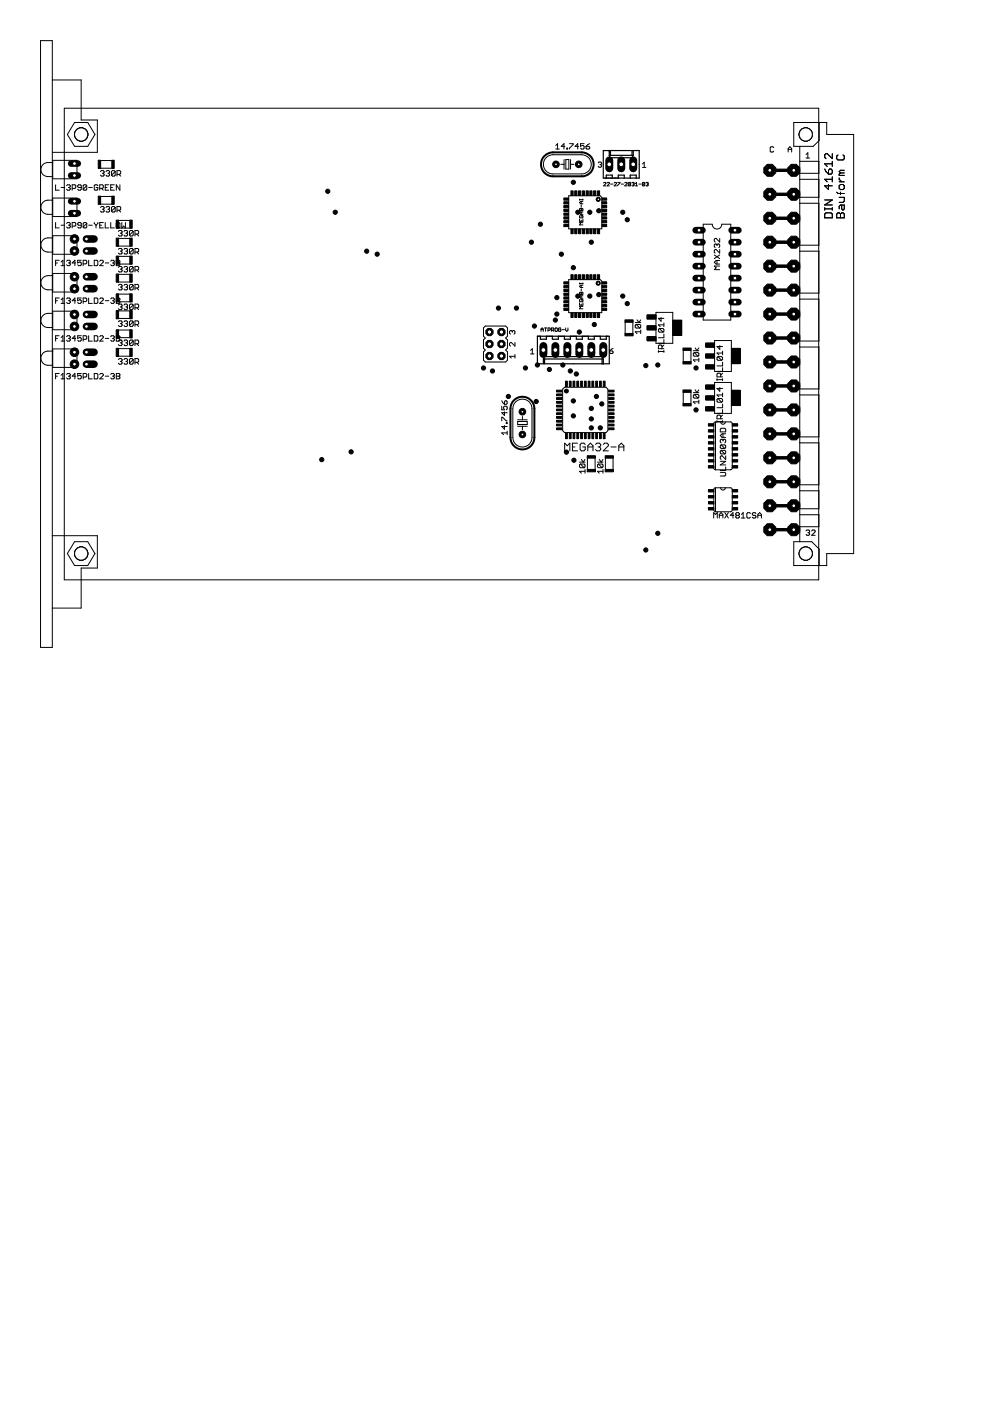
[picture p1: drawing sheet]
<svg xmlns="http://www.w3.org/2000/svg" width="210mm" height="297mm" viewBox="0 0 210 297" stroke-linecap="round" stroke-linejoin="round" font-family="sans-serif">
<g fill="none" stroke="#000" stroke-width=".21">
<path d="M8.6 8.6h2.5v128.7h-2.5zM11.1 17h6.1v8.4h3.4v6.9h-9.5M11.2 34.5a1.91 1.91 0 0 0-2.5 1.1 1.49 1.49 0 0 0 1.5 1.8h1M11.2 34h5.1v3.9h-5.1zM11.8 39.2v1.1h.8M13 39.8h.7M14.1 39.4l.2-.2h.4l.2 .2-.2 .4M14.5 39.8h.2M14.7 39.8l.2 .1-.2 .4h-.4l-.2-.2M15.3 39.9h.6l.2-.1v-.4l-.2-.2h-.6v1.1M15.8 26h2.8l1.5 2.5-1.5 2.5h-2.8l-1.5-2.5zM17.2 39.8h-.5l-.2-.2 .2-.4h.3l.2 .2v.7l-.2 .2h-.3l-.2-.2"/>
<path d="M18.4 39.4v.7l-.2 .2h-.4l-.2-.2M18.4 39.4l-.2-.2h-.4l-.2 .2v.7M18.4 39.4l-.8 .7M18.8 39.8h.8M20.7 39.4l-.1-.2h-.4l-.2 .2v.7l.2 .2h.4l.1-.2v-.3h-.3M21.1 39.9h.6l.2-.1v-.4l-.2-.2h-.6v1.1M21.3 36.4l.2-.2h.4l.2 .2-.2 .3M21.3 35.7h2.4M21.3 34h2.4M21.5 39.9l.4 .4M21.7 36.7h.2M21.9 36.7l.2 .3-.2 .3h-.4l-.2-.2"/>
<path d="M22.3 39.8h.4M22.5 36.4l.2-.2h.4l.1 .2-.1 .3M22.9 36.7h.2M23.1 36.7l.1 .3-.1 .3h-.4l-.2-.2M23.1 39.2h-.8v1.1h.8M23.5 39.8h.4M24.2 39.2h-.7v1.1h.7M24.4 36.4l-.2-.2h-.4l-.2 .2v.7M24.4 36.4v.7l-.2 .2h-.4l-.2-.2M24.4 36.4l-.8 .7M24.8 37h.6l.2-.3v-.3l-.2-.2h-.6v1.1M25.2 37l.4 .3"/>
<path d="M25.4 39.2v1.1l-.7-1.1v1.1M115.8 33.4l.7-.4 .7-.2h6.1a2.03 2.03 0 0 1 2.1 2 2.03 2.03 0 0 1-2.1 2.1h-6.1a2.02 2.02 0 0 1-1.8-1.3 2.02 2.02 0 0 1 .4-2.2zM117.8 30.8l.4-.3v1.1M117.8 31.6h.8M118.9 34.8h.7M119.6 33.8v2.1M119.8 31h-.8l.6-.5v1.1M120 33.8h.6v2.1h-.6zM120.2 31.4h.2v.2h-.2zM120.8 30.5h.7l-.7 1.1M121 33.8v2.1M121 34.8h.7"/>
<path d="M122.7 31h-.8l.6-.5v1.1M123.8 30.5h-.7v.5l.4-.2 .3 .2v.4l-.1 .2h-.4l-.2-.2M124.2 31h.6l.2 .4-.2 .2h-.4l-.2-.2zM125 30.5l-.8 .5M126.8 34.5l.2-.1h.4l.2 .1-.2 .4M127.2 34.9h.2M127.4 34.9l.2 .2-.2 .4h-.4l-.2-.2M127.9 37.8h3.2M128 38.8l.1-.1 .4 .1-.5 .6h.5M128.7 38.8l.1-.1 .4 .1-.5 .6h.5M129.4 31.9h-.2v.4M129.5 39h.5"/>
<path d="M130.2 38.8l.1-.1 .4 .1-.5 .6h.5M131 38.7h.4l-.4 .7M131.7 39h.5M132.5 38.8l.1-.1 .3 .1-.4 .6h.4M133.7 38.8l-.1-.1-.4 .1v.5M133.7 38.8l-.1 .6-.4-.1M133.7 38.8l-.5 .5M134 38.8l.3-.1 .2 .1-.2 .2M134.2 39h.1M134.3 39l.2 .2-.2 .2-.3-.1M134.7 39.4h.5M134.7 38.9l.3-.2v.7"/>
<path d="M135.4 39h.5M136.2 34.8l.4-.4v1.1M136.2 35.5h.7M136.7 38.8l-.4-.1-.1 .6M136.7 38.8v.5l-.1 .1-.4-.1M136.7 38.8l-.5 .5M136.9 38.8l.4-.1 .1 .1-.1 .2M137.2 39h.1M137.3 39l.1 .2-.1 .2-.4-.1M164 31.3l-.1-.2h-.4l-.2 .2v.7l.2 .2h.4l.1-.2M167.1 32.2v-.7l.4-.4 .4 .4v.7M167.1 31.7h.8"/>
<path d="M169.6 31v83.9M169.6 34.2h4v2.5h-4M169.6 38h4v3.8h-4M170.9 32.8l.4-.4v1.1M170.9 33.5h.8M173.7 26v3.8l-1.3 1.2h-4.1v-5h7v2.5h5.7v88.9h-5.7v2.5M174.9 35.8l.2 .6 .6 .5M175.7 39.1v1.1l-.8-.8h1.6M175.9 35.8h.3l.3 .3v.5l-.3 .3h-.5v-.8zM176.5 38h-1.6l.5 .5M176.5 32.6v1l-1.1-1h-.3l-.2 .2v.6l.2 .2M176.5 34.2v1.1"/>
<path d="M176.5 37.5v1M176.5 34.7h-1.6l.5 .6M177.7 32.9l-.3 .2v.6l.3 .2h1l.3-.2v-.6l-.3-.2M177.9 37.7v.3l.6 .5M177.9 38.5h1.1M178.2 39.1h.5l.3 .3v.5l-.3 .3h-.5l-.3-.3v-.5zM178.2 36.7l-.3 .2v.3h1.1M178.2 36.7h.8M179 36.1h-.8l-.3 .3 .3 .3M11.2 42.4a1.91 1.91 0 0 0-2.5 1.2 1.52 1.52 0 0 0 1.5 1.8h1M11.2 50.4a1.91 1.91 0 0 0-2.5 1.2 1.52 1.52 0 0 0 1.5 1.8h1M11.2 58.4a1.91 1.91 0 0 0-2.5 1.2 1.52 1.52 0 0 0 1.5 1.8h1"/>
<path d="M11.2 42h5.1v3.9h-5.1zM11.2 50h5.1v3.9h-5.1zM11.2 58h5.1v3.9h-5.1zM11.8 47.2v1.1h.8M11.8 55.8h.4M12.6 55.2h-.8v1.1M13 47.8h.7M13 55.6l.3-.4v1.1M13 56.3h.7M14.1 47.4l.2-.2h.4l.2 .2-.2 .4M14.1 55.4l.2-.2h.4l.2 .2-.2 .4M14.5 47.8h.2"/>
<path d="M14.5 55.8h.2M14.7 47.8l.2 .1-.2 .4h-.4l-.2-.2M14.7 55.8l.2 .1-.2 .4h-.4l-.2-.2M15.3 47.9h.6l.2-.1v-.4l-.2-.2h-.6v1.1M16.1 55.8h-.8l.6-.6v1.1M17.2 47.8h-.5l-.2-.2 .2-.4h.3l.2 .2v.7l-.2 .2h-.3l-.2-.2M17.2 55.2h-.7v.6l.3-.2 .4 .2v.3l-.2 .2h-.3l-.2-.2M17.6 55.9h.6l.2-.1v-.4l-.2-.2h-.6v1.1M18.4 47.4v.7l-.2 .2h-.4l-.2-.2M18.4 47.4l-.2-.2h-.4l-.2 .2v.7M18.4 47.4l-.8 .7M18.8 47.8h.8"/>
<path d="M18.8 55.2v1.1h.8M20 47.2l.4 .6M20 55.2h.6l.1 .2v.7l-.1 .2h-.6zM20.4 47.8v.5M20.7 47.2l-.3 .6M21.1 55.4l.2-.2h.4l.2 .2v.2l-.8 .7h.8M21.1 47.8h.4M21.3 44l.2-.2h.4l.2 .2-.2 .4M21.3 43.3h2.4M21.3 41.7h2.4M21.7 44.4h.2M21.9 44.4l.2 .2-.2 .4h-.4l-.2-.2"/>
<path d="M21.9 47.2h-.8v1.1h.8M22.3 47.2v1.1h.8M22.3 55.8h.8M22.5 44l.2-.2h.4l.1 .2-.1 .4M22.9 44.4h.2M23.1 44.4l.1 .2-.1 .4h-.4l-.2-.2M23.5 47.2v1.1h.7M23.5 55.4l.2-.2h.3l.2 .2-.2 .4M23.9 55.8h.1M24 55.8l.2 .1-.2 .4h-.3l-.2-.2M24.4 44v.8l-.2 .2h-.4l-.2-.2M24.4 44l-.2-.2h-.4l-.2 .2v.8"/>
<path d="M24.4 44l-.8 .8M24.7 55.2h.5l.2 .2-.2 .4 .2 .3-.2 .2h-.5zM24.7 55.8h.5M24.8 44.6h.6l.2-.2v-.4l-.2-.2h-.6v1.2M25.1 49.1l.2-.2h.4l.2 .2-.2 .3M25.1 52.9l.2-.2h.4l.2 .2-.2 .4M25.1 56.7l.2-.2h.4l.2 .2-.2 .4M25.1 46.7h2.4M25.1 52.2h2.4M25.1 50.5h2.4M25.1 59.8h2.4M25.1 58.2h2.4"/>
<path d="M25.1 56h2.4M25.1 54.4h2.4M25.2 44.6l.4 .4M25.2 48.3l.2-.2v-.7l-.2-.2h-.4l-.1 .2v.7l.1 .2 2.7 .1M25.5 53.3h.2M25.5 49.4h.2M25.5 57.1h.2M25.7 49.4l.2 .2-.2 .4h-.4l-.2-.2M25.7 53.3l.2 .1-.2 .4h-.4l-.2-.1M25.7 57.1l.2 .2-.2 .4h-.4l-.2-.2M25.8 47.2v1.1l.4-.4 .4 .4v-1.1M26.3 49.1l.2-.2h.4l.2 .2-.2 .3"/>
<path d="M26.3 52.9l.2-.2h.4l.2 .2-.2 .4M26.3 56.7l.2-.2h.4l.2 .2-.2 .4M26.7 53.3h.2M26.7 49.4h.2M26.7 57.1h.2M26.9 53.3l.2 .1-.2 .4h-.4l-.2-.1M26.9 49.4l.2 .2-.2 .4h-.4l-.2-.2M26.9 57.1l.2 .2-.2 .4h-.4l-.2-.2M28.2 49.1l-.2-.2h-.4l-.1 .2v.7M28.2 49.1v.7l-.2 .2h-.4l-.1-.2M28.2 52.9l-.2-.2h-.4l-.1 .2v.8M28.2 56.7l-.2-.2h-.4l-.1 .2v.8"/>
<path d="M28.2 52.9v.8l-.2 .1h-.4l-.1-.1M28.2 56.7v.8l-.2 .2h-.4l-.1-.2M28.2 49.1l-.7 .7M28.2 52.9l-.7 .8M28.2 56.7l-.7 .8M28.6 53.4h.6l.2-.1v-.4l-.2-.2h-.6v1.1M28.6 49.6h.6l.2-.2v-.3l-.2-.2h-.6v1.1M28.6 57.3h.6l.2-.2v-.4l-.2-.2h-.6v1.2M29 49.6l.4 .4M29 53.4l.4 .4M29 57.3l.4 .4M120.6 41.5h6.7l.3 .4v6.6h-7z"/>
<path d="M120.6 59.3h6.7l.3 .3v6.7h-7zM122.9 42.2v.2M122.9 46.4v.5h.7v-.5M122.9 60v.2M122.9 42.3h.7M123 45.7v.5l.6-.1-.1-.4h-.3v.2M123.2 44.3l-.1-.1-.2 .1 .1 .4 .2-.1M123.2 44.3l.2-.1 .2 .1-.1 .4-.3-.1M123.2 42.7v.5M123.2 43.5v.4M123.2 44.3v.3M123.2 45v.4"/>
<path d="M123.2 46.7v.2M123.6 45h-.5l-.2 .2 .2 .2h.5M123.6 47.2h-.7l.2 .2-.2 .3h.7M123.6 42.2v.2M123.6 60v.2M123.6 42.7h-.5l-.2 .2 .2 .3h.5M149.1 47.5h1.9a1.02 1.02 0 0 0 1 1.1 1.02 1.02 0 0 0 1-1.1h1.9v20.4h-5.8zM151.4 54.1l1.2 .7M152 51.9v.2M152 55.2v.8M152 51.9l.2-.2 .4 .2v.4l-.2 .2M152 51.9l-.2-.2-.4 .2v.4l.2 .2"/>
<path d="M152.6 50.5v.8l-.8-.8-.4 .2v.4l.2 .2M152.6 55.2h-.8l-.4 .4 .4 .4h.8M152.6 56.4h-1.2l.4 .4-.4 .4h1.2M152.6 54.1l-1.2 .7M152.6 52.9v.8l-.8-.8-.4 .2v.4l.2 .2M169.6 43.1h4v8.9h-4M169.6 53.3h4v8.8h-4M174.9 45.4l.2-.3h1.1l.3 .3v.8h-1.6zM174.9 44v.6M174.9 44.3h1.6M174.9 42.4h1.6l-1.6 1.1h1.6M176.5 44v.6"/>
<path d="M177.4 45.4l.3-.3h.2l.3 .3 .3-.3h.2l.3 .3v.8h-1.6zM177.4 40.7l.3 .3h1.3M177.9 41.8h1.1v.9l-.3 .2h-.8M178.2 40.7v.6M178.2 45.4v.8M178.5 43.5v.8l.2 .3 .3-.3v-.8h-.8l-.3 .3v.5M11.2 66.4a1.91 1.91 0 0 0-2.5 1.2 1.52 1.52 0 0 0 1.5 1.8h1M11.2 74.4a1.91 1.91 0 0 0-2.5 1.2 1.52 1.52 0 0 0 1.5 1.8h1M11.2 66h5.1v3.9h-5.1zM11.2 74h5.1v3.9h-5.1zM11.8 63.8h.4M11.8 71.8h.4"/>
<path d="M11.8 79.8h.4M12.6 63.2h-.8v1.1M12.6 71.2h-.8v1.1M12.6 79.2h-.8v1.1M13 63.6l.3-.4v1.1M13 71.6l.3-.4v1.1M13 79.6l.3-.4v1.1M13 64.3h.7M13 72.3h.7M14.1 63.4l.2-.2h.4l.2 .2-.2 .4M14.1 71.4l.2-.2h.4l.2 .2-.2 .4M14.1 79.4l.2-.2h.4l.2 .2-.2 .4"/>
<path d="M14.5 63.8h.2M14.5 71.8h.2M14.5 79.8h.2M14.7 63.8l.2 .1-.2 .4h-.4l-.2-.2M14.7 71.8l.2 .1-.2 .4h-.4l-.2-.2M14.7 79.8l.2 .1-.2 .4h-.4l-.2-.2M16.1 63.8h-.8l.6-.6v1.1M16.1 71.8h-.8l.6-.6v1.1M16.1 79.8h-.8l.6-.6v1.1M17.2 63.2h-.7v.6l.3-.2 .4 .2v.3l-.2 .2h-.3l-.2-.2M17.2 71.2h-.7v.6l.3-.2 .4 .2v.3l-.2 .2h-.3l-.2-.2M17.2 79.2h-.7v.6l.3-.2 .4 .2v.3l-.2 .2h-.3l-.2-.2"/>
<path d="M17.6 63.9h.6l.2-.1v-.4l-.2-.2h-.6v1.1M17.6 71.9h.6l.2-.1v-.4l-.2-.2h-.6v1.1M17.6 79.9h.6l.2-.1v-.4l-.2-.2h-.6v1.1M18.8 63.2v1.1h.8M18.8 71.2v1.1h.8M18.8 79.2v1.1h.8M20 63.2h.6l.1 .2v.7l-.1 .2h-.6zM20 71.2h.6l.1 .2v.7l-.1 .2h-.6zM20 79.2h.6l.1 .2v.7l-.1 .2h-.6zM21.1 63.4l.2-.2h.4l.2 .2v.2l-.8 .7h.8M21.1 71.4l.2-.2h.4l.2 .2v.2l-.8 .7h.8M21.1 79.4l.2-.2h.4l.2 .2v.2l-.8 .7h.8"/>
<path d="M22.3 63.8h.8M22.3 71.8h.8M22.3 79.8h.8M23.5 63.4l.2-.2h.3l.2 .2-.2 .4M23.5 71.4l.2-.2h.3l.2 .2-.2 .4M23.5 79.4l.2-.2h.3l.2 .2-.2 .4M23.9 63.8h.1M23.9 71.8h.1M23.9 79.8h.1M24 63.8l.2 .1-.2 .4h-.3l-.2-.2M24 71.8l.2 .1-.2 .4h-.3l-.2-.2M24 79.8l.2 .1-.2 .4h-.3l-.2-.2"/>
<path d="M24.7 63.2h.5l.2 .2-.2 .4 .2 .3-.2 .2h-.5zM24.7 71.2h.5l.2 .2-.2 .4 .2 .3-.2 .2h-.5zM24.7 79.2h.5l.2 .2-.2 .4 .2 .3-.2 .2h-.5zM24.7 63.8h.5M24.7 71.8h.5M24.7 79.8h.5M25.1 60.5l.2-.2h.4l.2 .2-.2 .4M25.1 64.7l.2-.2h.4l.2 .2-.2 .4M25.1 68.2l.2-.2h.4l.2 .2-.2 .4M25.1 72.3l.2-.2h.4l.2 .2-.2 .4M25.1 76.2l.2-.2h.4l.2 .2-.2 .4M25.1 75.5h2.4"/>
<path d="M25.1 67.5h2.4M25.1 65.9h2.4M25.1 64h2.4M25.1 62.4h2.4M25.1 73.9h2.4M25.1 71.6h2.4M25.1 70h2.4M25.5 60.9h.2M25.5 68.6h.2M25.5 65.1h.2M25.5 76.6h.2M25.5 72.7h.2"/>
<path d="M25.7 60.9l.2 .2-.2 .4h-.4l-.2-.2M25.7 65.1l.2 .2-.2 .4h-.4l-.2-.3M25.7 68.6l.2 .2-.2 .4h-.4l-.2-.2M25.7 72.7l.2 .2-.2 .4h-.4l-.2-.2M25.7 76.6l.2 .2-.2 .4h-.4l-.2-.2M26.3 60.5l.2-.2h.4l.2 .2-.2 .4M26.3 64.7l.2-.2h.4l.2 .2-.2 .4M26.3 68.2l.2-.2h.4l.2 .2-.2 .4M26.3 72.3l.2-.2h.4l.2 .2-.2 .4M26.3 76.2l.2-.2h.4l.2 .2-.2 .4M26.7 60.9h.2M26.7 68.6h.2"/>
<path d="M26.7 65.1h.2M26.7 76.6h.2M26.7 72.7h.2M26.9 60.9l.2 .2-.2 .4h-.4l-.2-.2M26.9 65.1l.2 .2-.2 .4h-.4l-.2-.3M26.9 68.6l.2 .2-.2 .4h-.4l-.2-.2M26.9 72.7l.2 .2-.2 .4h-.4l-.2-.2M26.9 76.6l.2 .2-.2 .4h-.4l-.2-.2M28.2 60.5l-.2-.2h-.4l-.1 .2v.8M28.2 64.7l-.2-.2h-.4l-.1 .2v.7M28.2 68.2l-.2-.2h-.4l-.1 .2v.8M28.2 72.3l-.2-.2h-.4l-.1 .2v.8"/>
<path d="M28.2 76.2l-.2-.2h-.4l-.1 .2v.8M28.2 60.5v.8l-.2 .2h-.4l-.1-.2M28.2 64.7v.7l-.2 .3h-.4l-.1-.3M28.2 68.2v.8l-.2 .2h-.4l-.1-.2M28.2 72.3v.8l-.2 .2h-.4l-.1-.2M28.2 76.2v.8l-.2 .2h-.4l-.1-.2M28.2 60.5l-.7 .8M28.2 68.2l-.7 .8M28.2 64.7l-.7 .7M28.2 76.2l-.7 .8M28.2 72.3l-.7 .8M28.6 61.1h.6l.2-.2v-.4l-.2-.2h-.6v1.2"/>
<path d="M28.6 65.3h.6l.2-.2v-.4l-.2-.2h-.6v1.2M28.6 68.8h.6l.2-.2v-.4l-.2-.2h-.6v1.2M28.6 72.9h.6l.2-.2v-.4l-.2-.2h-.6v1.2M28.6 76.8h.6l.2-.2v-.4l-.2-.2h-.6v1.2M29 61.1l.4 .4M29 68.8l.4 .4M29 65.3l.4 .4M29 76.8l.4 .4M29 72.9l.4 .4M102.5 69.5l.4-.4h4.3l.4 .4v1.8l-.4 .4 .4 .4v1.7l-.4 .4 .4 .4v1.8l-.4 .4h-4.3l-.4-.4v-1.8l.4-.4-.4-.4v-1.7l.4-.4-.4-.4zM108.6 70.3l.2-.2 .4 .2v.4l-.2 .1M108.6 70.3l-.2-.2-.4 .2v.4l.2 .1"/>
<path d="M108.6 70.3v.2M109.2 75.5h-1.2l.4 .4M109.2 72.6v.8l-.8-.8h-.2l-.2 .2v.4l.2 .2M109.2 75.2v.7M112.5 74.3l.4-.4v1.1M112.5 75h.7M114.7 69.9h.5M114.7 70.3v-.5l.2-.3 .3 .3v.5M115.4 69.5h.5M115.7 69.5v.8M116.2 70h.4l.1-.4-.5-.1v.8M116.9 70h.4l.1-.4-.5-.1v.8"/>
<path d="M117.2 70l.2 .3M117.7 69.6h.5l-.2 .7-.3-.2zM118.9 69.6h-.5l.2 .7 .3-.2v-.2h-.2M119.2 69.9h.5M119.9 69.5v.5l.3 .3 .2-.3v-.5M122.9 64.2v.5h.7v-.5M122.9 60.1h.7M123 63.5v.5l.6-.2-.1-.3h-.3v.2M123.2 62.1l-.1-.1-.2 .1 .1 .4 .2-.2M123.2 62.1l.2-.1 .2 .1-.1 .4-.3-.2M123.2 60.5v.5M123.2 61.2v.5"/>
<path d="M123.2 62.1v.2M123.2 62.7v.5M123.2 64.5v.2M123.6 65h-.7l.2 .2-.2 .3h.7M123.6 62.7h-.5l-.2 .3 .2 .2h.5M123.6 60.5h-.5l-.2 .2 .2 .3h.5M127.9 76.8v.3M129.3 74.4h.5l.2 .4-.2 .2h-.3l-.2-.2zM130 73.9l-.7 .5M132.5 68.3v2.4M134.2 68.3v2.4M134.7 68.4h1.1"/>
<path d="M134.9 68.8l-.2 .2v.4l.2 .2h.8M134.9 68.8h.8l.1 .2v.4l-.1 .2M134.9 68.8l.8 .8M135.1 67.8l.4 .6 .3-.6M135.8 70.3h-1.1l.4 .4M135.8 70v.7M139.1 66.2h3.5v6.6h-3.5zM139.6 74.5h1.2M139.6 74.3v.4M139.8 69.7h.8l.2 .1v.4l-.2 .2M139.8 69.7l-.2 .1v.4l.2 .2h.8M139.8 69.7l.8 .7"/>
<path d="M140.2 67.3v.8l-.6-.6h1.2M140.4 73.9v-.6l-.2-.1h-.4l-.2 .1v.6h1.2M140.8 70.8v.8h-1.2M140.8 68.5v.8M140.8 72v.8M140.8 74.3v.4M140.8 73.2l-.4 .4M140.8 68.9h-1.2l.4 .4M144.9 74.3v2.4M146.5 74.3v2.4M147 74.4h1.2M147.2 74.8l-.2 .2v.3l.2 .2h.8"/>
<path d="M147.2 74.8h.8l.2 .2v.3l-.2 .2M147.2 74.8l.8 .7M147.4 73.8l.4 .6 .4-.6M148.2 75.9v.8M148.2 76.3h-1.2l.4 .4M151.5 72.2h3.6v6.6h-3.6zM152.2 75.6l-.2 .2v.4l.2 .2h.8M152.2 75.6h.8l.2 .2v.4l-.2 .2M152.2 75.6l.8 .8M152.6 73.3v.8l-.6-.6h1.2M152.8 79.9v-.6l-.2-.2h-.4l-.2 .2v.6h1.2M153.2 74.4v.8"/>
<path d="M153.2 76.8v.8h-1.2M153.2 78v.7h-1.2M153.2 79.1l-.4 .4M153.2 74.8h-1.2l.4 .4M169.6 63.4h4v8.9h-4M169.6 73.6h4v8.9h-4M13 80.3h.7M106.4 86.1v.8h.6l-.2-.6 .2-.2h.3l.2 .2v.4l-.2 .2M106.4 89.2v-.7l1.1 .7M106.4 85l.6 .7M107 85.2l.1-.2 .4 .2v.3l-.2 .2h-.3zM107 90.2v.8l-.6-.6h1.1"/>
<path d="M107 87.3v.8l-.6-.6h1.1M107.3 89.6h.2v.2h-.2zM107.5 91.8h-1.1l.4 .4M107.5 91.4v.8M109.3 85.2a2.03 2.03 0 0 1 2.2-.4 2.03 2.03 0 0 1 1.3 1.9v6.1a2.03 2.03 0 0 1-2 2 2.03 2.03 0 0 1-2.1-2v-6.1a1.96 1.96 0 0 1 .6-1.5zM109.7 89.4h2.1v.6h-2.1zM109.7 90.4h2.1M109.7 89h2.1M110.8 88.3v.7M110.8 90.4v.7M119.3 82.5l.4-.4h8.8l.4 .4v8.8l-.4 .4h-8.8l-.4-.4zM119.7 95.6v-1.6l.6 .5 .5-.5v1.6"/>
<path d="M121.4 94.8h.5M122.4 94h-1v1.6h1M122.9 98h1.1M123.1 98.4l-.2 .2v.4l.2 .2h.7M123.1 98.4h.7l.2 .2v.4l-.2 .2M123.1 98.4l.7 .8M123.3 97.4l.4 .6 .3-.6M124 99.9h-1.1l.4 .4M124 99.5v.8M124.1 94.2l-.3-.2h-.5l-.3 .2v1.1l.3 .3h.5l.3-.3v-.5h-.6M124.5 97.1v2.4M124.6 94.8h1.1"/>
<path d="M124.6 95.6v-1.1l.6-.5 .5 .5v1.1M126.2 97.1v2.4M126.3 94.2l.3-.2h.5l.3 .2v.3l-.3 .3M126.7 98h1.1M126.8 94.8h.3M126.9 98.4h.8l.1 .2v.4l-.1 .2M126.9 98.4l-.2 .2v.4l.2 .2h.8M126.9 98.4l.8 .8M127.1 97.4l.4 .6 .3-.6M127.1 94.8l.3 .2v.3l-.3 .3h-.5l-.3-.3M127.8 99.9h-1.1l.4 .4M127.8 99.5v.8"/>
<path d="M127.9 94.2l.3-.2h.5l.3 .2v.3l-1.1 1.1h1.1M128.4 97.1v2.4M129.5 94.8h1.1M130 97.1v2.4M131.2 94.8h1.1M131.2 95.6v-1.1l.5-.5 .6 .5v1.1M144.9 83.2v2.4M146.5 83.2v2.4M147 83.2h1.2M147.2 83.6h.8l.2 .2v.4l-.2 .2M147.2 83.6l-.2 .2v.4l.2 .2h.8M147.2 83.6l.8 .8"/>
<path d="M147.4 82.7l.4 .5 .4-.5M148.2 85.2h-1.2l.4 .4M148.2 84.8v.8M151.5 81.1h3.6v6.6h-3.6zM151.7 89.5v10.1M151.7 89.5l-.3 .1-.1 .2v9.4l.4 .4M151.7 89.5h3.2l.3 .1 .1 .2-.1 9.6-.3 .2h-3.2M152 89.4h1.2M152 80.3v.4M152 89.2v.4M152 80.5h1.2M152.2 84.5l-.2 .2v.4l.2 .2h.8"/>
<path d="M152.2 84.5h.8l.2 .2v.4l-.2 .2M152.2 84.5l.8 .8M152.6 82.2v.8l-.6-.6h1.2M152.7 91l.2-.2h.8l.2 .2v.6h-1.2zM152.7 97.8h1.2l-1.2 .8h1.2M152.8 89.5a.51 .51 0 0 0 .5 .4 .51 .51 0 0 0 .5-.4M152.8 88.8v-.6l-.2-.2h-.4l-.2 .2v.6h1.2M152.9 94.3h.8l.2 .2v.4l-.2 .2M152.9 95.5h.8l.2 .2v.4l-.2 .1M152.9 94.3l-.2 .2v.4l.2 .2h.8M152.9 95.5l-.2 .2v.4l.2 .1h.8M152.9 95.5l.8 .7"/>
<path d="M152.9 94.3l.8 .8M153.2 83.7h-1.2l.4 .4M153.2 80.3v.4M153.2 83.3v.8M153.2 85.7v.7h-1.2M153.2 86.8v.8h-1.2M153.2 89.2v.4M153.2 88l-.4 .4M153.3 93.3l-.2-.2-.4 .2v.4l.2 .2M153.3 93.3l.2-.2 .4 .2v.4l-.2 .2M153.3 92v.7M153.3 93.3v.2"/>
<path d="M153.9 96.6v.8l-.8-.8-.4 .2v.4l.2 .2M153.9 99v.8h-1.2M153.9 92h-.8l-.4 .4 .4 .3h.8M169.6 83.7h4v8.9h-4M169.6 93.9h4v8.9h-4M11.1 113.6h9.5v6.8h-3.4v8.5h-6.1M15.8 114.9h2.8l1.5 2.5-1.5 2.5h-2.8l-1.5-2.5zM151.3 109.8v-1.1l.4 .4 .4-.4v1.1M151.7 103.4v5.1M151.7 103.4l-.3 .1-.1 .3v4.3l.4 .4M151.7 103.4h3.2l.3 .1 .1 .3-.1 4.6-.3 .1h-3.2M152.5 109.8v-.7l.4-.4 .4 .4v.7"/>
<path d="M152.5 109.3h.8M152.7 100.2h1l.2 .2v.3l-.2 .2h-1M152.8 103.4a.51 .51 0 0 0 .5 .5 .51 .51 0 0 0 .5-.5M153.7 108.7l.7 1.1M154.4 108.7l-.7 1.1M155.6 109.3h-.8l.6-.6v1.1M156.2 109.3h.4M156.2 109.3l-.2-.2 .2-.4h.4l.2 .2-.2 .4M156.2 109.3l-.2 .2 .2 .3h.4l.2-.2-.2-.3M157.2 109.8h.7M157.2 109.1l.4-.4v1.1M159.1 108.9l-.2-.2h-.4l-.2 .2v.7l.2 .2h.4l.2-.2"/>
<path d="M160.3 108.9l-.2-.2h-.4l-.2 .2 .2 .4h.4l.2 .2-.2 .3h-.4l-.2-.2M160.7 109.3h.7M160.7 109.8v-.7l.4-.4 .3 .4v.7M169.6 104.1h4v3.8h-4M169.6 109.1h4v2.6h-4M170.9 112.6l.2-.2h.4l.2 .2-.2 .3M171.3 112.9h.2M171.5 112.9l.2 .2-.2 .4h-.4l-.2-.2M172.1 112.6l.2-.2h.3l.2 .2v.2l-.7 .7h.7M173.7 119.9v-3.5l-1.6-1.5h-3.8v5h7"/>
<circle cx="17.2" cy="28.5" r="1.4"/>
<circle cx="170.8" cy="28.5" r="1.27"/>
<circle cx="17.2" cy="117.4" r="1.4"/>
<circle cx="170.8" cy="117.4" r="1.27"/>
</g>
<g fill="#000" stroke="#000" stroke-width=".21">
<path d="M126.6 41.9a.44 .44 0 0 1 .6 .2 .44 .44 0 0 1-.2 .6 .44 .44 0 0 1-.6-.4h.2a.28 .28 0 0 1 .4-.3 .28 .28 0 0 1 0 .5 .28 .28 0 0 1-.4-.1l-.2-.1z" fill-rule="evenodd"/>
<path d="M126.6 59.7a.44 .44 0 0 1 .6 .1 .44 .44 0 0 1-.2 .6 .44 .44 0 0 1-.6-.4h.2a.28 .28 0 0 1 .3-.2 .28 .28 0 0 1 .1 .4 .28 .28 0 0 1-.4 0l-.2-.2z" fill-rule="evenodd"/>
<path d="M119.7 82.7a.41 .41 0 0 1 .7 0 .41 .41 0 0 1-.2 .6 .41 .41 0 0 1-.5-.4l.4-.1 .1 .2-.5-.1z" fill-rule="evenodd"/>
</g>
<g fill="#000" stroke="#000" stroke-width=".21">
<path d="M20.8 34h.5v1.7h-.5zM23.7 34h.5v1.7h-.5zM128.9 34.6h.5v.5h-.5zM131.5 34.6h.5v.5h-.5zM134 34.6h.5v.5h-.5zM163 35.9h1.6v.5h-1.6zM164.6 35.9h2.3v.5h-2.3zM166.9 35.9h2.7v.5h-2.7zM20.8 41.6h.5v1.7h-.5zM23.7 41.6h.5v1.7h-.5zM24.6 46.7h.5v1.7h-.5zM24.6 50.5h.5v1.7h-.5z"/>
<path d="M24.6 58.1h.5v1.7h-.5zM24.6 54.3h.5v1.7h-.5zM27.5 46.7h.5v1.7h-.5zM27.5 50.5h.5v1.7h-.5zM27.5 58.1h.5v1.7h-.5zM27.5 54.3h.5v1.7h-.5zM119.5 42h1v.4h-1zM119.5 42.8h1v.4h-1zM119.5 43.6h1v.4h-1zM119.5 44.4h1v.4h-1zM119.5 45.2h1v.4h-1zM119.5 46h1v.4h-1z"/>
<path d="M119.5 46.8h1v.4h-1zM119.5 47.6h1v.4h-1zM119.5 59.8h1v.4h-1zM121.1 40.5h.4v.9h-.4zM121.1 48.6h.4v1h-.4zM121.1 58.3h.4v.9h-.4zM121.9 40.5h.4v.9h-.4zM121.9 48.6h.4v1h-.4zM121.9 58.3h.4v.9h-.4zM122.7 40.5h.4v.9h-.4zM122.7 48.6h.4v1h-.4zM122.7 58.3h.4v.9h-.4z"/>
<path d="M123.5 40.5h.4v.9h-.4zM123.5 48.6h.4v1h-.4zM123.5 58.3h.4v.9h-.4zM124.3 40.5h.4v.9h-.4zM124.3 48.6h.4v1h-.4zM124.3 58.3h.4v.9h-.4zM125.1 40.5h.4v.9h-.4zM125.1 48.6h.4v1h-.4zM125.1 58.3h.4v.9h-.4zM125.9 40.5h.4v.9h-.4zM125.9 48.6h.4v1h-.4zM125.9 58.3h.4v.9h-.4z"/>
<path d="M126.7 40.5h.4v.9h-.4zM126.7 48.6h.4v1h-.4zM126.7 58.3h.4v.9h-.4zM127.7 47.6h.9v.4h-.9zM127.7 46.8h.9v.4h-.9zM127.7 46h.9v.4h-.9zM127.7 45.2h.9v.4h-.9zM127.7 44.4h.9v.4h-.9zM127.7 43.6h.9v.4h-.9zM127.7 42.8h.9v.4h-.9zM127.7 42h.9v.4h-.9zM127.7 59.8h.9v.4h-.9z"/>
<path d="M163 56.2h1.6v.5h-1.6zM163 51.1h1.6v.5h-1.6zM163 46h1.6v.5h-1.6zM163 40.9h1.6v.5h-1.6zM164.6 56.2h2.3v.5h-2.3zM164.6 51.1h2.3v.5h-2.3zM164.6 46h2.3v.5h-2.3zM164.6 40.9h2.3v.5h-2.3zM166.9 56.2h2.7v.5h-2.7zM166.9 51.1h2.7v.5h-2.7zM166.9 46h2.7v.5h-2.7zM166.9 40.9h2.7v.5h-2.7z"/>
<path d="M24.6 65.8h.5v1.8h-.5zM24.6 62.3h.5v1.7h-.5zM24.6 73.9h.5v1.7h-.5zM24.6 69.9h.5v1.7h-.5zM27.5 65.8h.5v1.8h-.5zM27.5 62.3h.5v1.7h-.5zM27.5 73.9h.5v1.7h-.5zM27.5 69.9h.5v1.7h-.5zM103.5 75.2h.6v.6h-.6zM103.5 72.6h.6v.6h-.6zM103.5 70.1h.6v.6h-.6zM106 75.2h.6v.6h-.6z"/>
<path d="M106 72.6h.6v.6h-.6zM106 70.1h.6v.6h-.6zM115 74h.5v.5h-.5zM117.5 74h.5v.5h-.5zM119.5 60.6h1v.4h-1zM119.5 61.3h1v.5h-1zM119.5 62.1h1v.5h-1zM119.5 62.9h1v.5h-1zM119.5 63.8h1v.4h-1zM119.5 64.6h1v.4h-1zM119.5 65.3h1v.5h-1zM120 74h.5v.5h-.5z"/>
<path d="M121.1 66.3h.4v1h-.4zM121.9 66.3h.4v1h-.4zM122.6 74h.5v.5h-.5zM122.7 66.3h.4v1h-.4zM123.5 66.3h.4v1h-.4zM124.3 66.3h.4v1h-.4zM125.1 66.3h.4v1h-.4zM125.1 74h.5v.5h-.5zM125.9 66.3h.4v1h-.4zM126.7 66.3h.4v1h-.4zM127.7 65.3h.9v.5h-.9zM127.7 64.6h.9v.4h-.9z"/>
<path d="M127.7 63.8h.9v.4h-.9zM127.7 62.9h.9v.5h-.9zM127.7 62.1h.9v.5h-.9zM127.7 61.3h.9v.5h-.9zM127.7 60.6h.9v.4h-.9zM127.7 74h.5v.5h-.5zM132.5 70.7h1.7v.5h-1.7zM132.5 67.8h1.7v.5h-1.7zM137.2 69.1h1.9v.8h-1.9zM137.2 66.8h1.9v.8h-1.9zM137.2 71.4h1.9v.8h-1.9zM142.7 67.9h1.8v3.2h-1.8z"/>
<path d="M144.8 76.7h1.7v.5h-1.7zM144.8 73.8h1.7v.5h-1.7zM149.6 75.1h1.9v.8h-1.9zM149.6 72.7h1.9v.9h-1.9zM149.6 77.4h1.9v.8h-1.9zM155.1 73.9h1.9v3.2h-1.9zM163 76.5h1.6v.5h-1.6zM163 71.4h1.6v.5h-1.6zM163 66.3h1.6v.5h-1.6zM163 61.3h1.6v.5h-1.6zM164.6 76.5h2.3v.5h-2.3zM164.6 71.4h2.3v.5h-2.3z"/>
<path d="M164.6 66.3h2.3v.5h-2.3zM164.6 61.3h2.3v.5h-2.3zM166.9 76.5h2.7v.5h-2.7zM166.9 71.4h2.7v.5h-2.7zM166.9 66.3h2.7v.5h-2.7zM166.9 61.3h2.7v.5h-2.7zM118 82.7h1.1v.4h-1.1zM118 83.5h1.1v.4h-1.1zM118 84.3h1.1v.4h-1.1zM118 85.1h1.1v.4h-1.1zM118 85.9h1.1v.4h-1.1zM118 86.7h1.1v.4h-1.1z"/>
<path d="M118 87.5h1.1v.4h-1.1zM118 88.3h1.1v.4h-1.1zM118 89.1h1.1v.4h-1.1zM118 89.9h1.1v.4h-1.1zM118 90.7h1.1v.4h-1.1zM119.9 91.9h.4v1.1h-.4zM119.9 80.8h.4v1.2h-.4zM120.7 91.9h.4v1.1h-.4zM120.7 80.8h.4v1.2h-.4zM121.5 91.9h.4v1.1h-.4zM121.5 80.8h.4v1.2h-.4zM122.3 91.9h.4v1.1h-.4z"/>
<path d="M122.3 80.8h.4v1.2h-.4zM123.1 91.9h.4v1.1h-.4zM123.1 80.8h.4v1.2h-.4zM123.9 91.9h.4v1.1h-.4zM123.9 80.8h.4v1.2h-.4zM124.5 96.6h1.7v.5h-1.7zM124.5 99.5h1.7v.5h-1.7zM124.7 91.9h.4v1.1h-.4zM124.7 80.8h.4v1.2h-.4zM125.5 91.9h.4v1.1h-.4zM125.5 80.8h.4v1.2h-.4zM126.3 91.9h.4v1.1h-.4z"/>
<path d="M126.3 80.8h.4v1.2h-.4zM127.1 91.9h.4v1.1h-.4zM127.1 80.8h.4v1.2h-.4zM127.9 91.9h.4v1.1h-.4zM127.9 80.8h.4v1.2h-.4zM128.3 96.6h1.7v.5h-1.7zM128.3 99.5h1.7v.5h-1.7zM129.1 90.7h1.1v.4h-1.1zM129.1 89.9h1.1v.4h-1.1zM129.1 89.1h1.1v.4h-1.1zM129.1 88.3h1.1v.4h-1.1zM129.1 87.5h1.1v.4h-1.1z"/>
<path d="M129.1 86.7h1.1v.4h-1.1zM129.1 85.9h1.1v.4h-1.1zM129.1 85.1h1.1v.4h-1.1zM129.1 84.3h1.1v.4h-1.1zM129.1 83.5h1.1v.4h-1.1zM129.1 82.7h1.1v.4h-1.1zM144.8 85.6h1.7v.5h-1.7zM144.8 82.7h1.7v.5h-1.7zM149.6 83.9h1.9v.9h-1.9zM149.6 81.6h1.9v.9h-1.9zM149.6 86.3h1.9v.8h-1.9zM150.2 89.8h1.1v.5h-1.1z"/>
<path d="M150.2 91.1h1.1v.5h-1.1zM150.2 93.6h1.1v.5h-1.1zM150.2 94.9h1.1v.5h-1.1zM150.2 96.2h1.1v.5h-1.1zM150.2 97.5h1.1v.5h-1.1zM150.2 98.7h1.1v.5h-1.1zM150.2 92.4h1.2v.5h-1.2zM155.1 82.8h1.9v3.2h-1.9zM155.3 93.6h1.1v.5h-1.1zM155.3 92.4h1.1v.5h-1.1zM155.3 91.1h1.1v.5h-1.1zM155.3 89.8h1.1v.5h-1.1z"/>
<path d="M155.3 94.9h1.1v.5h-1.1zM155.3 96.2h1.1v.5h-1.1zM155.3 97.5h1.1v.5h-1.1zM155.3 98.7h1.1v.5h-1.1zM163 96.8h1.6v.5h-1.6zM163 91.7h1.6v.5h-1.6zM163 86.7h1.6v.5h-1.6zM163 81.6h1.6v.5h-1.6zM164.6 96.8h2.3v.5h-2.3zM164.6 91.7h2.3v.5h-2.3zM164.6 86.7h2.3v.5h-2.3zM164.6 81.6h2.3v.5h-2.3z"/>
<path d="M166.9 96.8h2.7v.5h-2.7zM166.9 91.7h2.7v.5h-2.7zM166.9 86.7h2.7v.5h-2.7zM166.9 81.6h2.7v.5h-2.7zM150.2 103.8h1.1v.5h-1.1zM150.2 105.1h1.1v.5h-1.1zM150.2 107.6h1.1v.5h-1.1zM150.2 106.3h1.2v.5h-1.2zM155.3 107.6h1.1v.5h-1.1zM155.3 106.3h1.1v.5h-1.1zM155.3 105.1h1.1v.5h-1.1zM155.3 103.8h1.1v.5h-1.1z"/>
<path d="M163 112.1h1.6v.5h-1.6zM163 107h1.6v.5h-1.6zM163 101.9h1.6v.5h-1.6zM164.6 112.1h2.3v.5h-2.3zM164.6 107h2.3v.5h-2.3zM164.6 101.9h2.3v.5h-2.3zM166.9 112.1h2.7v.5h-2.7zM166.9 107h2.7v.5h-2.7zM166.9 101.9h2.7v.5h-2.7z"/>
</g>
<g fill="none" stroke="#000" stroke-width=".25">
<path d="M127.9 37.8v-5.9h7.6v5.9h-7.3M128.5 37.8v-.7h1.3v.7M129.2 31.9v1M129.2 32.9h5.1M129.2 32.9l.2 .5h4.6l.3-.5M129.4 31.9v1M131.1 37.8v-.7h1.3v.7M133.6 37.8v-.7h1.3v.7M134 31.9v1M134.3 31.9v1M113.9 71.3h15.3v5.8h-15.3zM114.6 71.3v.6h1.2v-.6"/>
<path d="M115.2 76.1h12.7M115.2 76.1v1M115.2 76.1l.3-.5h12.2l.2 .5M115.5 76.1v1M117.1 71.3v.6h1.3v-.6M119.7 71.3v.6h1.2v-.6M122.2 71.3v.6h1.3v-.6M124.7 71.3v.6h1.3v-.6M127.3 71.3v.6h1.2v-.6M127.7 76.1v1M127.9 76.1v1"/>
</g>
<path d="M115.3 33.2l.7-.5 .8-.4h6.5a2.54 2.54 0 0 1 2.6 2.5 2.54 2.54 0 0 1-2.6 2.6h-6.1a2.54 2.54 0 0 1-2.3-1.5 2.54 2.54 0 0 1 .4-2.7zM108.8 85a2.54 2.54 0 0 1 2.8-.7 2.54 2.54 0 0 1 1.7 2.4v6.1a2.54 2.54 0 0 1-2.5 2.5 2.54 2.54 0 0 1-2.6-2.5v-6.1l.2-.9z" fill="none" stroke="#000" stroke-width=".42"/>
<path d="M147.5 48.8h1.4" fill="none" stroke="#000" stroke-width="1.4"/>
<circle cx="148.2" cy="48.8" r=".4" fill="#fff" stroke="#000" stroke-width=".21"/>
<path d="M147.5 51.4h1.4" fill="none" stroke="#000" stroke-width="1.4"/>
<circle cx="148.2" cy="51.4" r=".4" fill="#fff" stroke="#000" stroke-width=".21"/>
<path d="M147.5 64.1h1.4" fill="none" stroke="#000" stroke-width="1.4"/>
<circle cx="148.2" cy="64.1" r=".4" fill="#fff" stroke="#000" stroke-width=".21"/>
<path d="M147.5 66.6h1.4" fill="none" stroke="#000" stroke-width="1.4"/>
<circle cx="148.2" cy="66.6" r=".4" fill="#fff" stroke="#000" stroke-width=".21"/>
<path d="M147.5 53.9h1.4" fill="none" stroke="#000" stroke-width="1.4"/>
<circle cx="148.2" cy="53.9" r=".4" fill="#fff" stroke="#000" stroke-width=".21"/>
<path d="M147.5 56.4h1.4" fill="none" stroke="#000" stroke-width="1.4"/>
<circle cx="148.2" cy="56.4" r=".4" fill="#fff" stroke="#000" stroke-width=".21"/>
<path d="M147.5 61.5h1.4" fill="none" stroke="#000" stroke-width="1.4"/>
<circle cx="148.2" cy="61.5" r=".4" fill="#fff" stroke="#000" stroke-width=".21"/>
<path d="M147.5 59h1.4" fill="none" stroke="#000" stroke-width="1.4"/>
<circle cx="148.2" cy="59" r=".4" fill="#fff" stroke="#000" stroke-width=".21"/>
<path d="M155.1 66.6h1.4" fill="none" stroke="#000" stroke-width="1.4"/>
<circle cx="155.8" cy="66.6" r=".4" fill="#fff" stroke="#000" stroke-width=".21"/>
<path d="M155.1 64.1h1.4" fill="none" stroke="#000" stroke-width="1.4"/>
<circle cx="155.8" cy="64.1" r=".4" fill="#fff" stroke="#000" stroke-width=".21"/>
<path d="M155.1 61.5h1.4" fill="none" stroke="#000" stroke-width="1.4"/>
<circle cx="155.8" cy="61.5" r=".4" fill="#fff" stroke="#000" stroke-width=".21"/>
<path d="M155.1 59h1.4" fill="none" stroke="#000" stroke-width="1.4"/>
<circle cx="155.8" cy="59" r=".4" fill="#fff" stroke="#000" stroke-width=".21"/>
<path d="M155.1 56.4h1.4" fill="none" stroke="#000" stroke-width="1.4"/>
<circle cx="155.8" cy="56.4" r=".4" fill="#fff" stroke="#000" stroke-width=".21"/>
<path d="M155.1 53.9h1.4" fill="none" stroke="#000" stroke-width="1.4"/>
<circle cx="155.8" cy="53.9" r=".4" fill="#fff" stroke="#000" stroke-width=".21"/>
<path d="M155.1 51.4h1.4" fill="none" stroke="#000" stroke-width="1.4"/>
<circle cx="155.8" cy="51.4" r=".4" fill="#fff" stroke="#000" stroke-width=".21"/>
<path d="M155.1 48.8h1.4" fill="none" stroke="#000" stroke-width="1.4"/>
<circle cx="155.8" cy="48.8" r=".4" fill="#fff" stroke="#000" stroke-width=".21"/>
<circle cx="168.3" cy="36.1" r="1.38" fill="#000" stroke="#000" stroke-width=".21"/>
<circle cx="168.3" cy="36.1" r=".4" fill="#fff" stroke="#000" stroke-width=".21"/>
<circle cx="168.3" cy="41.2" r="1.38" fill="#000" stroke="#000" stroke-width=".21"/>
<circle cx="168.3" cy="41.2" r=".4" fill="#fff" stroke="#000" stroke-width=".21"/>
<circle cx="168.3" cy="46.3" r="1.38" fill="#000" stroke="#000" stroke-width=".21"/>
<circle cx="168.3" cy="46.3" r=".4" fill="#fff" stroke="#000" stroke-width=".21"/>
<circle cx="168.3" cy="51.4" r="1.38" fill="#000" stroke="#000" stroke-width=".21"/>
<circle cx="168.3" cy="51.4" r=".4" fill="#fff" stroke="#000" stroke-width=".21"/>
<circle cx="168.3" cy="56.4" r="1.38" fill="#000" stroke="#000" stroke-width=".21"/>
<circle cx="168.3" cy="56.4" r=".4" fill="#fff" stroke="#000" stroke-width=".21"/>
<circle cx="168.3" cy="61.5" r="1.38" fill="#000" stroke="#000" stroke-width=".21"/>
<circle cx="168.3" cy="61.5" r=".4" fill="#fff" stroke="#000" stroke-width=".21"/>
<circle cx="168.3" cy="66.6" r="1.38" fill="#000" stroke="#000" stroke-width=".21"/>
<circle cx="168.3" cy="66.6" r=".4" fill="#fff" stroke="#000" stroke-width=".21"/>
<circle cx="168.3" cy="71.7" r="1.38" fill="#000" stroke="#000" stroke-width=".21"/>
<circle cx="168.3" cy="71.7" r=".4" fill="#fff" stroke="#000" stroke-width=".21"/>
<circle cx="168.3" cy="76.8" r="1.38" fill="#000" stroke="#000" stroke-width=".21"/>
<circle cx="168.3" cy="76.8" r=".4" fill="#fff" stroke="#000" stroke-width=".21"/>
<circle cx="168.3" cy="81.8" r="1.38" fill="#000" stroke="#000" stroke-width=".21"/>
<circle cx="168.3" cy="81.8" r=".4" fill="#fff" stroke="#000" stroke-width=".21"/>
<circle cx="168.3" cy="86.9" r="1.38" fill="#000" stroke="#000" stroke-width=".21"/>
<circle cx="168.3" cy="86.9" r=".4" fill="#fff" stroke="#000" stroke-width=".21"/>
<circle cx="168.3" cy="92" r="1.38" fill="#000" stroke="#000" stroke-width=".21"/>
<circle cx="168.3" cy="92" r=".4" fill="#fff" stroke="#000" stroke-width=".21"/>
<circle cx="168.3" cy="97.1" r="1.38" fill="#000" stroke="#000" stroke-width=".21"/>
<circle cx="168.3" cy="97.1" r=".4" fill="#fff" stroke="#000" stroke-width=".21"/>
<circle cx="168.3" cy="102.2" r="1.38" fill="#000" stroke="#000" stroke-width=".21"/>
<circle cx="168.3" cy="102.2" r=".4" fill="#fff" stroke="#000" stroke-width=".21"/>
<circle cx="168.3" cy="107.2" r="1.38" fill="#000" stroke="#000" stroke-width=".21"/>
<circle cx="168.3" cy="107.2" r=".4" fill="#fff" stroke="#000" stroke-width=".21"/>
<circle cx="168.3" cy="112.3" r="1.38" fill="#000" stroke="#000" stroke-width=".21"/>
<circle cx="168.3" cy="112.3" r=".4" fill="#fff" stroke="#000" stroke-width=".21"/>
<circle cx="163.2" cy="36.1" r="1.38" fill="#000" stroke="#000" stroke-width=".21"/>
<circle cx="163.2" cy="36.1" r=".4" fill="#fff" stroke="#000" stroke-width=".21"/>
<circle cx="163.2" cy="41.2" r="1.38" fill="#000" stroke="#000" stroke-width=".21"/>
<circle cx="163.2" cy="41.2" r=".4" fill="#fff" stroke="#000" stroke-width=".21"/>
<circle cx="163.2" cy="46.3" r="1.38" fill="#000" stroke="#000" stroke-width=".21"/>
<circle cx="163.2" cy="46.3" r=".4" fill="#fff" stroke="#000" stroke-width=".21"/>
<circle cx="163.2" cy="51.4" r="1.38" fill="#000" stroke="#000" stroke-width=".21"/>
<circle cx="163.2" cy="51.4" r=".4" fill="#fff" stroke="#000" stroke-width=".21"/>
<circle cx="163.2" cy="56.4" r="1.38" fill="#000" stroke="#000" stroke-width=".21"/>
<circle cx="163.2" cy="56.4" r=".4" fill="#fff" stroke="#000" stroke-width=".21"/>
<circle cx="163.2" cy="61.5" r="1.38" fill="#000" stroke="#000" stroke-width=".21"/>
<circle cx="163.2" cy="61.5" r=".4" fill="#fff" stroke="#000" stroke-width=".21"/>
<circle cx="163.2" cy="66.6" r="1.38" fill="#000" stroke="#000" stroke-width=".21"/>
<circle cx="163.2" cy="66.6" r=".4" fill="#fff" stroke="#000" stroke-width=".21"/>
<circle cx="163.2" cy="71.7" r="1.38" fill="#000" stroke="#000" stroke-width=".21"/>
<circle cx="163.2" cy="71.7" r=".4" fill="#fff" stroke="#000" stroke-width=".21"/>
<circle cx="163.2" cy="76.8" r="1.38" fill="#000" stroke="#000" stroke-width=".21"/>
<circle cx="163.2" cy="76.8" r=".4" fill="#fff" stroke="#000" stroke-width=".21"/>
<circle cx="163.2" cy="81.8" r="1.38" fill="#000" stroke="#000" stroke-width=".21"/>
<circle cx="163.2" cy="81.8" r=".4" fill="#fff" stroke="#000" stroke-width=".21"/>
<circle cx="163.2" cy="86.9" r="1.38" fill="#000" stroke="#000" stroke-width=".21"/>
<circle cx="163.2" cy="86.9" r=".4" fill="#fff" stroke="#000" stroke-width=".21"/>
<circle cx="163.2" cy="92" r="1.38" fill="#000" stroke="#000" stroke-width=".21"/>
<circle cx="163.2" cy="92" r=".4" fill="#fff" stroke="#000" stroke-width=".21"/>
<circle cx="163.2" cy="97.1" r="1.38" fill="#000" stroke="#000" stroke-width=".21"/>
<circle cx="163.2" cy="97.1" r=".4" fill="#fff" stroke="#000" stroke-width=".21"/>
<circle cx="163.2" cy="102.2" r="1.38" fill="#000" stroke="#000" stroke-width=".21"/>
<circle cx="163.2" cy="102.2" r=".4" fill="#fff" stroke="#000" stroke-width=".21"/>
<circle cx="163.2" cy="107.2" r="1.38" fill="#000" stroke="#000" stroke-width=".21"/>
<circle cx="163.2" cy="107.2" r=".4" fill="#fff" stroke="#000" stroke-width=".21"/>
<circle cx="163.2" cy="112.3" r="1.38" fill="#000" stroke="#000" stroke-width=".21"/>
<circle cx="163.2" cy="112.3" r=".4" fill="#fff" stroke="#000" stroke-width=".21"/>
<path d="M127.9 73.4v1.7" fill="none" stroke="#000" stroke-width="1.7"/>
<circle cx="127.9" cy="74.2" r=".51" fill="#fff" stroke="#000" stroke-width=".21"/>
<path d="M125.4 73.4v1.7" fill="none" stroke="#000" stroke-width="1.7"/>
<circle cx="125.4" cy="74.2" r=".51" fill="#fff" stroke="#000" stroke-width=".21"/>
<path d="M122.8 73.4v1.7" fill="none" stroke="#000" stroke-width="1.7"/>
<circle cx="122.8" cy="74.2" r=".51" fill="#fff" stroke="#000" stroke-width=".21"/>
<path d="M120.3 73.4v1.7" fill="none" stroke="#000" stroke-width="1.7"/>
<circle cx="120.3" cy="74.2" r=".51" fill="#fff" stroke="#000" stroke-width=".21"/>
<path d="M117.8 73.4v1.7" fill="none" stroke="#000" stroke-width="1.7"/>
<circle cx="117.8" cy="74.2" r=".51" fill="#fff" stroke="#000" stroke-width=".21"/>
<path d="M115.2 73.4v1.7" fill="none" stroke="#000" stroke-width="1.7"/>
<circle cx="115.2" cy="74.2" r=".51" fill="#fff" stroke="#000" stroke-width=".21"/>
<circle cx="106.3" cy="75.5" r=".83" fill="#000" stroke="#000" stroke-width=".21"/>
<circle cx="106.3" cy="75.5" r=".47" fill="#fff" stroke="#000" stroke-width=".21"/>
<circle cx="103.8" cy="75.5" r=".83" fill="#000" stroke="#000" stroke-width=".21"/>
<circle cx="103.8" cy="75.5" r=".47" fill="#fff" stroke="#000" stroke-width=".21"/>
<circle cx="106.3" cy="72.9" r=".83" fill="#000" stroke="#000" stroke-width=".21"/>
<circle cx="106.3" cy="72.9" r=".47" fill="#fff" stroke="#000" stroke-width=".21"/>
<circle cx="103.8" cy="72.9" r=".83" fill="#000" stroke="#000" stroke-width=".21"/>
<circle cx="103.8" cy="72.9" r=".47" fill="#fff" stroke="#000" stroke-width=".21"/>
<circle cx="106.3" cy="70.4" r=".83" fill="#000" stroke="#000" stroke-width=".21"/>
<circle cx="106.3" cy="70.4" r=".47" fill="#fff" stroke="#000" stroke-width=".21"/>
<circle cx="103.8" cy="70.4" r=".83" fill="#000" stroke="#000" stroke-width=".21"/>
<circle cx="103.8" cy="70.4" r=".47" fill="#fff" stroke="#000" stroke-width=".21"/>
<path d="M15.1 34.7h1.4" fill="none" stroke="#000" stroke-width="1.4"/>
<circle cx="15.8" cy="34.7" r=".4" fill="#fff" stroke="#000" stroke-width=".21"/>
<path d="M15.1 37.2h1.4" fill="none" stroke="#000" stroke-width="1.4"/>
<circle cx="15.8" cy="37.2" r=".4" fill="#fff" stroke="#000" stroke-width=".21"/>
<path d="M15.1 42.7h1.4" fill="none" stroke="#000" stroke-width="1.4"/>
<circle cx="15.8" cy="42.7" r=".4" fill="#fff" stroke="#000" stroke-width=".21"/>
<path d="M15.1 45.2h1.4" fill="none" stroke="#000" stroke-width="1.4"/>
<circle cx="15.8" cy="45.2" r=".4" fill="#fff" stroke="#000" stroke-width=".21"/>
<path d="M129.2 34v1.7" fill="none" stroke="#000" stroke-width="1.7"/>
<circle cx="129.2" cy="34.8" r=".51" fill="#fff" stroke="#000" stroke-width=".21"/>
<path d="M131.7 34v1.7" fill="none" stroke="#000" stroke-width="1.7"/>
<circle cx="131.7" cy="34.8" r=".51" fill="#fff" stroke="#000" stroke-width=".21"/>
<path d="M134.3 34v1.7" fill="none" stroke="#000" stroke-width="1.7"/>
<circle cx="134.3" cy="34.8" r=".51" fill="#fff" stroke="#000" stroke-width=".21"/>
<circle cx="15.8" cy="50.7" r=".91" fill="#000" stroke="#000" stroke-width=".21"/>
<circle cx="15.8" cy="50.7" r=".4" fill="#fff" stroke="#000" stroke-width=".21"/>
<circle cx="15.8" cy="53.2" r=".91" fill="#000" stroke="#000" stroke-width=".21"/>
<circle cx="15.8" cy="53.2" r=".4" fill="#fff" stroke="#000" stroke-width=".21"/>
<path d="M18.3 50.7h1.6" fill="none" stroke="#000" stroke-width="1.6"/>
<circle cx="18.3" cy="50.7" r=".4" fill="#fff" stroke="#000" stroke-width=".21"/>
<path d="M18.3 53.2h1.6" fill="none" stroke="#000" stroke-width="1.6"/>
<circle cx="18.3" cy="53.2" r=".4" fill="#fff" stroke="#000" stroke-width=".21"/>
<circle cx="15.8" cy="58.7" r=".91" fill="#000" stroke="#000" stroke-width=".21"/>
<circle cx="15.8" cy="58.7" r=".4" fill="#fff" stroke="#000" stroke-width=".21"/>
<circle cx="15.8" cy="61.2" r=".91" fill="#000" stroke="#000" stroke-width=".21"/>
<circle cx="15.8" cy="61.2" r=".4" fill="#fff" stroke="#000" stroke-width=".21"/>
<path d="M18.3 58.7h1.6" fill="none" stroke="#000" stroke-width="1.6"/>
<circle cx="18.3" cy="58.7" r=".4" fill="#fff" stroke="#000" stroke-width=".21"/>
<path d="M18.3 61.2h1.6" fill="none" stroke="#000" stroke-width="1.6"/>
<circle cx="18.3" cy="61.2" r=".4" fill="#fff" stroke="#000" stroke-width=".21"/>
<circle cx="15.8" cy="66.7" r=".91" fill="#000" stroke="#000" stroke-width=".21"/>
<circle cx="15.8" cy="66.7" r=".4" fill="#fff" stroke="#000" stroke-width=".21"/>
<circle cx="15.8" cy="69.2" r=".91" fill="#000" stroke="#000" stroke-width=".21"/>
<circle cx="15.8" cy="69.2" r=".4" fill="#fff" stroke="#000" stroke-width=".21"/>
<path d="M18.3 66.7h1.6" fill="none" stroke="#000" stroke-width="1.6"/>
<circle cx="18.3" cy="66.7" r=".4" fill="#fff" stroke="#000" stroke-width=".21"/>
<path d="M18.3 69.2h1.6" fill="none" stroke="#000" stroke-width="1.6"/>
<circle cx="18.3" cy="69.2" r=".4" fill="#fff" stroke="#000" stroke-width=".21"/>
<circle cx="15.8" cy="74.7" r=".91" fill="#000" stroke="#000" stroke-width=".21"/>
<circle cx="15.8" cy="74.7" r=".4" fill="#fff" stroke="#000" stroke-width=".21"/>
<circle cx="15.8" cy="77.2" r=".91" fill="#000" stroke="#000" stroke-width=".21"/>
<circle cx="15.8" cy="77.2" r=".4" fill="#fff" stroke="#000" stroke-width=".21"/>
<path d="M18.3 74.7h1.6" fill="none" stroke="#000" stroke-width="1.6"/>
<circle cx="18.3" cy="74.7" r=".4" fill="#fff" stroke="#000" stroke-width=".21"/>
<path d="M18.3 77.2h1.6" fill="none" stroke="#000" stroke-width="1.6"/>
<circle cx="18.3" cy="77.2" r=".4" fill="#fff" stroke="#000" stroke-width=".21"/>
<circle cx="110.8" cy="87.3" r=".7" fill="#000" stroke="#000" stroke-width=".21"/>
<circle cx="110.8" cy="87.3" r=".3" fill="#fff" stroke="#000" stroke-width=".21"/>
<circle cx="110.8" cy="92.1" r=".7" fill="#000" stroke="#000" stroke-width=".21"/>
<circle cx="110.8" cy="92.1" r=".3" fill="#fff" stroke="#000" stroke-width=".21"/>
<circle cx="122.7" cy="34.8" r=".7" fill="#000" stroke="#000" stroke-width=".21"/>
<circle cx="122.7" cy="34.8" r=".3" fill="#fff" stroke="#000" stroke-width=".21"/>
<circle cx="117.9" cy="34.8" r=".7" fill="#000" stroke="#000" stroke-width=".21"/>
<circle cx="117.9" cy="34.8" r=".3" fill="#fff" stroke="#000" stroke-width=".21"/>
<circle cx="121.6" cy="88.2" r=".44" fill="#000" stroke="#000" stroke-width=".21"/>
<circle cx="121.6" cy="88.2" r=".15" fill="#fff" stroke="#000" stroke-width=".21"/>
<circle cx="125.4" cy="86.6" r=".44" fill="#000" stroke="#000" stroke-width=".21"/>
<circle cx="125.4" cy="86.6" r=".15" fill="#fff" stroke="#000" stroke-width=".21"/>
<circle cx="121.6" cy="85" r=".44" fill="#000" stroke="#000" stroke-width=".21"/>
<circle cx="121.6" cy="85" r=".15" fill="#fff" stroke="#000" stroke-width=".21"/>
<circle cx="122.5" cy="62.8" r=".44" fill="#000" stroke="#000" stroke-width=".21"/>
<circle cx="122.5" cy="62.8" r=".15" fill="#fff" stroke="#000" stroke-width=".21"/>
<circle cx="125.1" cy="62.8" r=".44" fill="#000" stroke="#000" stroke-width=".21"/>
<circle cx="125.1" cy="62.8" r=".15" fill="#fff" stroke="#000" stroke-width=".21"/>
<circle cx="122.5" cy="45" r=".44" fill="#000" stroke="#000" stroke-width=".21"/>
<circle cx="122.5" cy="45" r=".15" fill="#fff" stroke="#000" stroke-width=".21"/>
<circle cx="125.1" cy="45" r=".44" fill="#000" stroke="#000" stroke-width=".21"/>
<circle cx="125.1" cy="45" r=".15" fill="#fff" stroke="#000" stroke-width=".21"/>
<circle cx="119" cy="53.9" r=".44" fill="#000" stroke="#000" stroke-width=".21"/>
<circle cx="119" cy="53.9" r=".15" fill="#fff" stroke="#000" stroke-width=".21"/>
<circle cx="147.6" cy="78" r=".44" fill="#000" stroke="#000" stroke-width=".21"/>
<circle cx="147.6" cy="78" r=".15" fill="#fff" stroke="#000" stroke-width=".21"/>
<circle cx="147.6" cy="86.9" r=".44" fill="#000" stroke="#000" stroke-width=".21"/>
<circle cx="147.6" cy="86.9" r=".15" fill="#fff" stroke="#000" stroke-width=".21"/>
<circle cx="125.4" cy="88.8" r=".44" fill="#000" stroke="#000" stroke-width=".21"/>
<circle cx="125.4" cy="88.8" r=".15" fill="#fff" stroke="#000" stroke-width=".21"/>
<circle cx="117.8" cy="67.9" r=".44" fill="#000" stroke="#000" stroke-width=".21"/>
<circle cx="117.8" cy="67.9" r=".15" fill="#fff" stroke="#000" stroke-width=".21"/>
<circle cx="116.5" cy="78.3" r=".44" fill="#000" stroke="#000" stroke-width=".21"/>
<circle cx="116.5" cy="78.3" r=".15" fill="#fff" stroke="#000" stroke-width=".21"/>
<circle cx="111.4" cy="78" r=".44" fill="#000" stroke="#000" stroke-width=".21"/>
<circle cx="111.4" cy="78" r=".15" fill="#fff" stroke="#000" stroke-width=".21"/>
<circle cx="122.8" cy="70.4" r=".44" fill="#000" stroke="#000" stroke-width=".21"/>
<circle cx="122.8" cy="70.4" r=".15" fill="#fff" stroke="#000" stroke-width=".21"/>
<circle cx="127" cy="44.7" r=".44" fill="#000" stroke="#000" stroke-width=".21"/>
<circle cx="127" cy="44.7" r=".15" fill="#fff" stroke="#000" stroke-width=".21"/>
<circle cx="114.6" cy="47.5" r=".44" fill="#000" stroke="#000" stroke-width=".21"/>
<circle cx="114.6" cy="47.5" r=".15" fill="#fff" stroke="#000" stroke-width=".21"/>
<circle cx="127" cy="62.5" r=".44" fill="#000" stroke="#000" stroke-width=".21"/>
<circle cx="127" cy="62.5" r=".15" fill="#fff" stroke="#000" stroke-width=".21"/>
<circle cx="127.3" cy="90.7" r=".44" fill="#000" stroke="#000" stroke-width=".21"/>
<circle cx="127.3" cy="90.7" r=".15" fill="#fff" stroke="#000" stroke-width=".21"/>
<circle cx="133" cy="64.4" r=".44" fill="#000" stroke="#000" stroke-width=".21"/>
<circle cx="133" cy="64.4" r=".15" fill="#fff" stroke="#000" stroke-width=".21"/>
<circle cx="133" cy="46.6" r=".44" fill="#000" stroke="#000" stroke-width=".21"/>
<circle cx="133" cy="46.6" r=".15" fill="#fff" stroke="#000" stroke-width=".21"/>
<circle cx="125.4" cy="90.7" r=".44" fill="#000" stroke="#000" stroke-width=".21"/>
<circle cx="125.4" cy="90.7" r=".15" fill="#fff" stroke="#000" stroke-width=".21"/>
<circle cx="132" cy="62.8" r=".44" fill="#000" stroke="#000" stroke-width=".21"/>
<circle cx="132" cy="62.8" r=".15" fill="#fff" stroke="#000" stroke-width=".21"/>
<circle cx="132" cy="45" r=".44" fill="#000" stroke="#000" stroke-width=".21"/>
<circle cx="132" cy="45" r=".15" fill="#fff" stroke="#000" stroke-width=".21"/>
<circle cx="126.4" cy="84.1" r=".44" fill="#000" stroke="#000" stroke-width=".21"/>
<circle cx="126.4" cy="84.1" r=".15" fill="#fff" stroke="#000" stroke-width=".21"/>
<circle cx="107.8" cy="84.1" r=".44" fill="#000" stroke="#000" stroke-width=".21"/>
<circle cx="107.8" cy="84.1" r=".15" fill="#fff" stroke="#000" stroke-width=".21"/>
<circle cx="127.6" cy="85.6" r=".44" fill="#000" stroke="#000" stroke-width=".21"/>
<circle cx="127.6" cy="85.6" r=".15" fill="#fff" stroke="#000" stroke-width=".21"/>
<circle cx="113.7" cy="85.1" r=".44" fill="#000" stroke="#000" stroke-width=".21"/>
<circle cx="113.7" cy="85.1" r=".15" fill="#fff" stroke="#000" stroke-width=".21"/>
<circle cx="119.3" cy="77.4" r=".44" fill="#000" stroke="#000" stroke-width=".21"/>
<circle cx="119.3" cy="77.4" r=".15" fill="#fff" stroke="#000" stroke-width=".21"/>
<circle cx="113.9" cy="77.4" r=".44" fill="#000" stroke="#000" stroke-width=".21"/>
<circle cx="113.9" cy="77.4" r=".15" fill="#fff" stroke="#000" stroke-width=".21"/>
<circle cx="118.1" cy="63.1" r=".44" fill="#000" stroke="#000" stroke-width=".21"/>
<circle cx="118.1" cy="63.1" r=".15" fill="#fff" stroke="#000" stroke-width=".21"/>
<circle cx="118.1" cy="66.6" r=".44" fill="#000" stroke="#000" stroke-width=".21"/>
<circle cx="118.1" cy="66.6" r=".15" fill="#fff" stroke="#000" stroke-width=".21"/>
<circle cx="122.2" cy="79.3" r=".44" fill="#000" stroke="#000" stroke-width=".21"/>
<circle cx="122.2" cy="79.3" r=".15" fill="#fff" stroke="#000" stroke-width=".21"/>
<circle cx="102.5" cy="78" r=".44" fill="#000" stroke="#000" stroke-width=".21"/>
<circle cx="102.5" cy="78" r=".15" fill="#fff" stroke="#000" stroke-width=".21"/>
<circle cx="77.7" cy="53.3" r=".44" fill="#000" stroke="#000" stroke-width=".21"/>
<circle cx="77.7" cy="53.3" r=".15" fill="#fff" stroke="#000" stroke-width=".21"/>
<circle cx="69.5" cy="40.6" r=".44" fill="#000" stroke="#000" stroke-width=".21"/>
<circle cx="69.5" cy="40.6" r=".15" fill="#fff" stroke="#000" stroke-width=".21"/>
<circle cx="120.9" cy="78.7" r=".44" fill="#000" stroke="#000" stroke-width=".21"/>
<circle cx="120.9" cy="78.7" r=".15" fill="#fff" stroke="#000" stroke-width=".21"/>
<circle cx="104.4" cy="78.7" r=".44" fill="#000" stroke="#000" stroke-width=".21"/>
<circle cx="104.4" cy="78.7" r=".15" fill="#fff" stroke="#000" stroke-width=".21"/>
<circle cx="80" cy="53.9" r=".44" fill="#000" stroke="#000" stroke-width=".21"/>
<circle cx="80" cy="53.9" r=".15" fill="#fff" stroke="#000" stroke-width=".21"/>
<circle cx="71.1" cy="45" r=".44" fill="#000" stroke="#000" stroke-width=".21"/>
<circle cx="71.1" cy="45" r=".15" fill="#fff" stroke="#000" stroke-width=".21"/>
<circle cx="125.4" cy="51.4" r=".44" fill="#000" stroke="#000" stroke-width=".21"/>
<circle cx="125.4" cy="51.4" r=".15" fill="#fff" stroke="#000" stroke-width=".21"/>
<circle cx="112.7" cy="51.4" r=".44" fill="#000" stroke="#000" stroke-width=".21"/>
<circle cx="112.7" cy="51.4" r=".15" fill="#fff" stroke="#000" stroke-width=".21"/>
<circle cx="105.7" cy="65.3" r=".44" fill="#000" stroke="#000" stroke-width=".21"/>
<circle cx="105.7" cy="65.3" r=".15" fill="#fff" stroke="#000" stroke-width=".21"/>
<circle cx="109.5" cy="65.3" r=".44" fill="#000" stroke="#000" stroke-width=".21"/>
<circle cx="109.5" cy="65.3" r=".15" fill="#fff" stroke="#000" stroke-width=".21"/>
<circle cx="113.3" cy="69.1" r=".44" fill="#000" stroke="#000" stroke-width=".21"/>
<circle cx="113.3" cy="69.1" r=".15" fill="#fff" stroke="#000" stroke-width=".21"/>
<circle cx="126" cy="68.8" r=".44" fill="#000" stroke="#000" stroke-width=".21"/>
<circle cx="126" cy="68.8" r=".15" fill="#fff" stroke="#000" stroke-width=".21"/>
<circle cx="136.9" cy="77.5" r=".44" fill="#000" stroke="#000" stroke-width=".21"/>
<circle cx="136.9" cy="77.5" r=".15" fill="#fff" stroke="#000" stroke-width=".21"/>
<circle cx="136.9" cy="116.6" r=".44" fill="#000" stroke="#000" stroke-width=".21"/>
<circle cx="136.9" cy="116.6" r=".15" fill="#fff" stroke="#000" stroke-width=".21"/>
<circle cx="139.5" cy="77.4" r=".44" fill="#000" stroke="#000" stroke-width=".21"/>
<circle cx="139.5" cy="77.4" r=".15" fill="#fff" stroke="#000" stroke-width=".21"/>
<circle cx="139.5" cy="113.1" r=".44" fill="#000" stroke="#000" stroke-width=".21"/>
<circle cx="139.5" cy="113.1" r=".15" fill="#fff" stroke="#000" stroke-width=".21"/>
<circle cx="120.1" cy="95.9" r=".44" fill="#000" stroke="#000" stroke-width=".21"/>
<circle cx="120.1" cy="95.9" r=".15" fill="#fff" stroke="#000" stroke-width=".21"/>
<circle cx="74.4" cy="95.8" r=".44" fill="#000" stroke="#000" stroke-width=".21"/>
<circle cx="74.4" cy="95.8" r=".15" fill="#fff" stroke="#000" stroke-width=".21"/>
<circle cx="121.7" cy="97.6" r=".44" fill="#000" stroke="#000" stroke-width=".21"/>
<circle cx="121.7" cy="97.6" r=".15" fill="#fff" stroke="#000" stroke-width=".21"/>
<circle cx="68.2" cy="97.5" r=".44" fill="#000" stroke="#000" stroke-width=".21"/>
<circle cx="68.2" cy="97.5" r=".15" fill="#fff" stroke="#000" stroke-width=".21"/>
<circle cx="121.6" cy="38.7" r=".44" fill="#000" stroke="#000" stroke-width=".21"/>
<circle cx="121.6" cy="38.7" r=".15" fill="#fff" stroke="#000" stroke-width=".21"/>
<circle cx="121.6" cy="56.7" r=".44" fill="#000" stroke="#000" stroke-width=".21"/>
<circle cx="121.6" cy="56.7" r=".15" fill="#fff" stroke="#000" stroke-width=".21"/>
<g fill="none" stroke="#000" stroke-width=".21">
<path d="M13.6 22.9h160v100h-160z"/>
<circle cx="17.2" cy="28.5" r="1.4"/>
</g>
<circle cx="17.2" cy="28.5" r="1.4" fill="#fff" stroke="#000" stroke-width=".21"/>
<circle cx="17.2" cy="117.4" r="1.4" fill="none" stroke="#000" stroke-width=".21"/>
<circle cx="17.2" cy="117.4" r="1.4" fill="#fff" stroke="#000" stroke-width=".21"/>
<circle cx="170.8" cy="28.5" r="1.4" fill="none" stroke="#000" stroke-width=".21"/>
<circle cx="170.8" cy="28.5" r="1.4" fill="#fff" stroke="#000" stroke-width=".21"/>
<circle cx="170.8" cy="117.4" r="1.4" fill="none" stroke="#000" stroke-width=".21"/>
<circle cx="170.8" cy="117.4" r="1.4" fill="#fff" stroke="#000" stroke-width=".21"/>
<circle cx="17.2" cy="28.5" r="1.4" fill="none" stroke="#000" stroke-width=".21"/>
<circle cx="17.2" cy="28.5" r="1.4" fill="#fff" stroke="#000" stroke-width=".21"/>
<circle cx="17.2" cy="117.4" r="1.4" fill="none" stroke="#000" stroke-width=".21"/>
<circle cx="17.2" cy="117.4" r="1.4" fill="#fff" stroke="#000" stroke-width=".21"/>
<circle cx="170.8" cy="28.5" r="1.4" fill="none" stroke="#000" stroke-width=".21"/>
<circle cx="170.8" cy="28.5" r="1.4" fill="#fff" stroke="#000" stroke-width=".21"/>
<circle cx="170.8" cy="117.4" r="1.4" fill="none" stroke="#000" stroke-width=".21"/>
<circle cx="170.8" cy="117.4" r="1.4" fill="#fff" stroke="#000" stroke-width=".21"/>
</svg>
